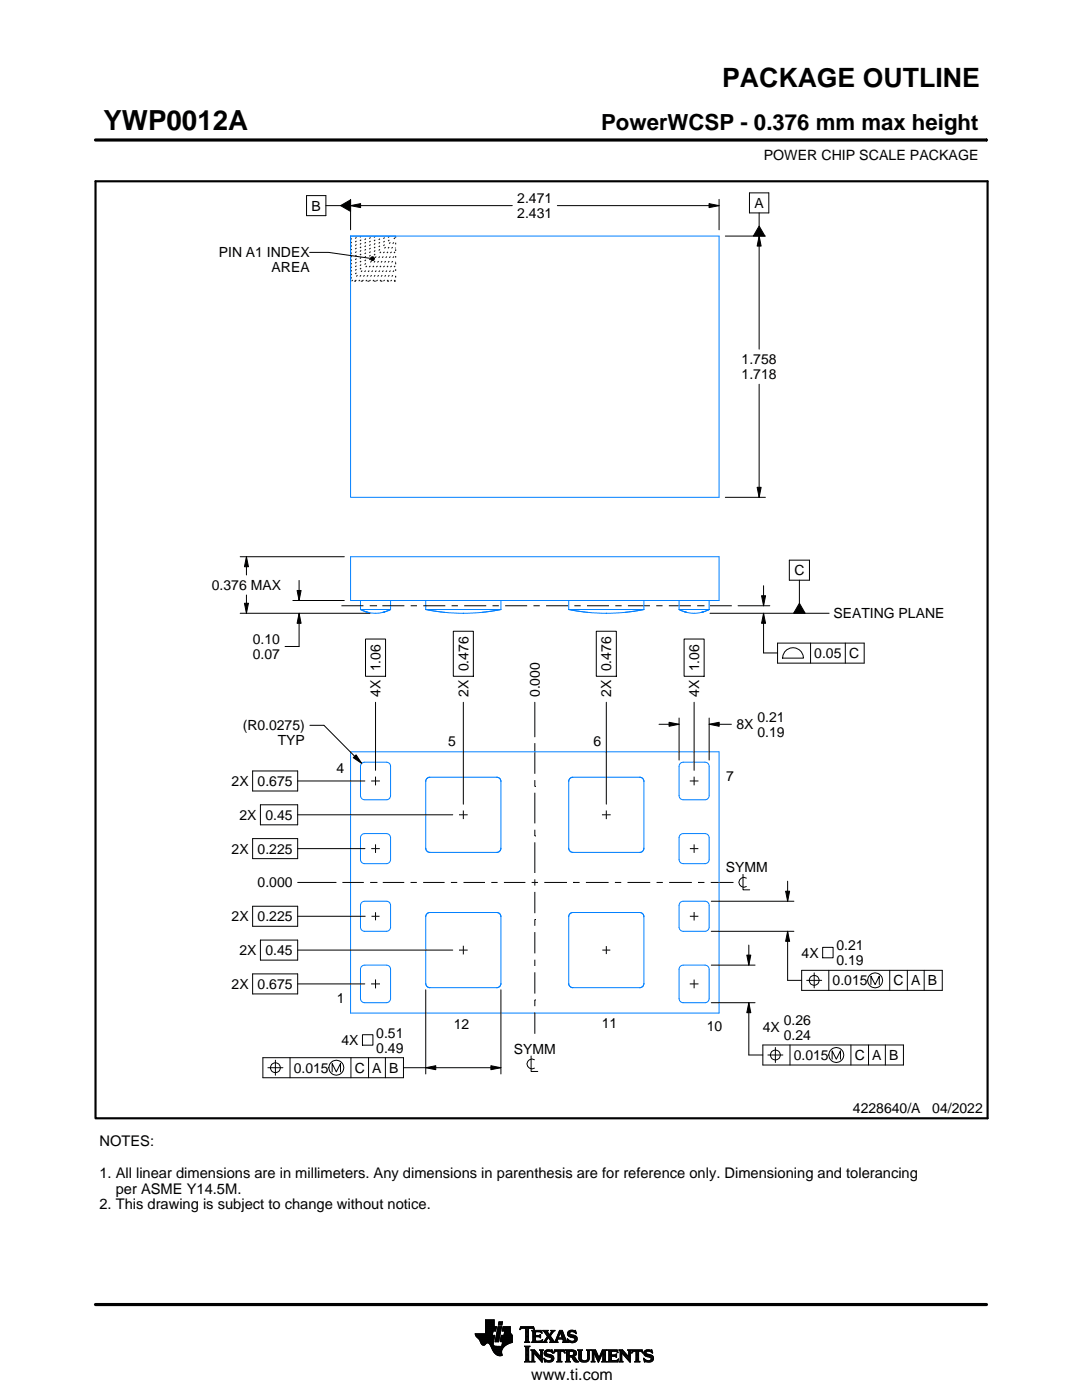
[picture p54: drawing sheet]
<svg xmlns="http://www.w3.org/2000/svg" width="216mm" height="279mm" viewBox="0 0 216 279" stroke-linecap="round" stroke-linejoin="round" font-family="sans-serif">
<defs><g id="words">
<text font-size="5.5" x="20.6" y="26">YWP0012A</text>
<text font-size="5.3" x="144.1" y="17.4">PACKAGE OUTLINE</text>
<text font-size="4.4" x="119.9" y="26">PowerWCSP - 0.376 mm max height</text>
<text font-size="3.2" x="106" y="275.3">www.ti.com</text>
<g font-size="2.9">
<text x="19.8" y="228.8">NOTES:</text>
<text x="19.8" y="235.1">1. All linear dimensions are in millimeters. Any dimensions in parenthesis are for reference only. Dimensioning and tolerancing</text>
<text x="23.1" y="238.2">per ASME Y14.5M.</text>
<text x="19.8" y="241.4">2. This drawing is subject to change without notice.</text>
</g>
<g font-size="2.8">
<text x="152.4" y="32">POWER CHIP SCALE PACKAGE</text>
<text x="103.2" y="40.5">2.471</text>
<text x="150.5" y="41.5">A</text>
<text x="62.2" y="42">B</text>
<text x="103.2" y="43.5">2.431</text>
<text x="43.7" y="51.4">PIN A1 INDEX</text>
<text x="54.2" y="54.4">AREA</text>
<text x="148" y="72.7">1.758</text>
<text x="148" y="75.7">1.718</text>
<text x="42.3" y="117.7">0.376 MAX</text>
<text x="158.5" y="114.8">C</text>
<text x="166.3" y="123.3">SEATING PLANE</text>
<text x="50.4" y="128.5">0.10</text>
<text x="50.4" y="131.5">0.07</text>
<text x="162.5" y="131.3">0.05 C</text>
<text x="75.9" y="139.2" transform="rotate(-90 75.9 139.2)">4X 1.06</text>
<text x="93.5" y="139.2" transform="rotate(-90 93.5 139.2)">2X 0.476</text>
<text x="107.7" y="139.2" transform="rotate(-90 107.7 139.2)">0.000</text>
<text x="122" y="139.2" transform="rotate(-90 122 139.2)">2X 0.476</text>
<text x="139.5" y="139.2" transform="rotate(-90 139.5 139.2)">4X 1.06</text>
<text x="48.4" y="145.8">(R0.0275)</text>
<text x="55.4" y="148.8">TYP</text>
<text x="89.4" y="148.9">5</text>
<text x="118.4" y="148.9">6</text>
<text x="146.9" y="145.5">8X</text>
<text x="151.1" y="144">0.21</text>
<text x="151.1" y="147">0.19</text>
<text x="67.1" y="154.3">4</text>
<text x="144.9" y="155.9">7</text>
<text x="46.2" y="156.9">2X 0.675</text>
<text x="47.8" y="163.6">2X 0.45</text>
<text x="46.2" y="170.4">2X 0.225</text>
<text x="51.4" y="177.1">0.000</text>
<text x="144.8" y="174.1">SYMM</text>
<text x="46.2" y="183.9">2X 0.225</text>
<text x="47.8" y="190.6">2X 0.45</text>
<text x="160" y="191.2">4X</text>
<text x="166.9" y="189.7">0.21</text>
<text x="46.2" y="197.4">2X 0.675</text>
<text x="166.1" y="196.7">0.015</text>
<text x="166.9" y="192.7">0.19</text>
<text x="178.3" y="196.7">C A B</text>
<text x="67.2" y="200.1">1</text>
<text x="68.1" y="208.6">4X</text>
<text x="75.1" y="207.1">0.51</text>
<text x="90.5" y="205.4">12</text>
<text x="120.1" y="205.2">11</text>
<text x="141" y="205.7">10</text>
<text x="152.2" y="206">4X</text>
<text x="156.4" y="204.5">0.26</text>
<text x="156.4" y="207.5">0.24</text>
<text x="58.6" y="214.1">0.015</text>
<text x="70.8" y="214.1">C A B</text>
<text x="75.1" y="210.1">0.49</text>
<text x="102.5" y="210.3">SYMM</text>
<text x="158.4" y="211.5">0.015</text>
<text x="170.5" y="211.5">C A B</text>
<text x="170.2" y="222.2">4228640/A</text>
<text x="186" y="222.2">04/2022</text>
</g>
</g></defs>
<g fill="none" stroke="#000" stroke-width=".2" stroke-dasharray=".3 1" stroke-linecap="butt">
<path d="M70 47.8l.7-.7M70 48.5l1.4-1.4M70 49.2l2.1-2.1M70 50l2.8-2.9M70 50.7l3.5-3.6M70 51.4l4.2-4.3M70 52.1l4.9-5M70 52.8l5.6-5.7M70 53.5l6.3-6.4M70 54.2l7-7.1M70 54.9l7.7-7.8M70 55.6l8.4-8.5"/>
<path d="M70.2 56.1l8.8-8.8M70.9 56.1l8.1-8.1M71.6 56.1l7.4-7.4M72.3 56.1l6.7-6.7M73 56.1l6-6M73.7 56.1l5.3-5.2M74.4 56.1l4.6-4.5M75.1 56.1l3.9-3.8M75.8 56.1l3.2-3.1M76.5 56.1l2.5-2.4M77.2 56.1l1.8-1.7M77.9 56.1l1.1-1"/>
<path d="M78.6 56.1l.4-.3M79 47.1v9M79 56.1h-9"/>
</g>
<g fill="none" stroke="#0080ff" stroke-width=".2">
<path d="M70 47.1h73.5v52.2h-73.5zM70 47.1v9M70 111.1h73.5v8.7h-73.5zM71.9 119.8v1.8M77.9 119.8v1.8M85 119.8v1.8M100 119.8v1.8M113.5 119.8v1.8M128.5 119.8v1.8M135.5 119.8v1.8M141.5 119.8v1.8M71.9 121.6h6"/>
<path d="M71.9 121.6l1.5 .6M73.2 122.1h-.1l.3 .1M73.4 122.2l1.5 .2 1.5-.2M76.8 122.1l-.4 .1M77.9 121.6l-.3 .2M77.9 121.6l-1.5 .6M85 121.6h15M85 121.6l3.7 .6M88.7 122.2l3.7 .2M92.4 122.4h.1M96.2 122.2l-3.7 .2M100 121.6l-3.8 .6"/>
<path d="M113.5 121.6h15M113.5 121.6l3.7 .6M117.2 122.2l3.8 .2M121 122.4h.1M124.7 122.2l-3.7 .2M128.5 121.6l-3.8 .6M135.5 121.6h6M135.5 121.6l1.5 .6M136.6 122.1h.2zM136.7 122.1l.3 .1M137 122.2l1.5 .2 1.5-.2M140.4 122.1l-.4 .1"/>
<path d="M141.5 121.6l-.3 .2M141.5 121.6l-1.5 .6M70 150h73.5v52.2h-73.5zM72.2 152.4l.6-.3h4.3a.83 .83 0 0 1 .8 .8v5.9a.83 .83 0 0 1-.8 .8h-4.3a.83 .83 0 0 1-.9-.8v-5.9zM85.2 155.4l.6-.3h13.3a.83 .83 0 0 1 .9 .8v13.4a.83 .83 0 0 1-.9 .8h-13.3a.82 .82 0 0 1-.8-.8v-13.4zM113.7 155.4l.6-.3h13.4a.83 .83 0 0 1 .8 .8v13.4a.83 .83 0 0 1-.8 .8h-13.4a.82 .82 0 0 1-.8-.8v-13.4zM135.7 152.4l.6-.3h4.4a.83 .83 0 0 1 .8 .8v5.9a.83 .83 0 0 1-.8 .8h-4.4a.83 .83 0 0 1-.8-.8v-5.9zM72.2 166.6l.6-.2h4.3a.83 .83 0 0 1 .8 .8v4.3a.83 .83 0 0 1-.8 .9h-4.3a.83 .83 0 0 1-.9-.9v-4.3zM135.7 166.6l.6-.2h4.4a.83 .83 0 0 1 .8 .8v4.3a.83 .83 0 0 1-.8 .9h-4.4a.83 .83 0 0 1-.8-.9v-4.3zM72.2 180.1l.6-.2h4.3a.83 .83 0 0 1 .8 .8v4.3a.83 .83 0 0 1-.8 .9h-4.3a.83 .83 0 0 1-.9-.9v-4.3zM85.2 182.4l.6-.3h13.3a.83 .83 0 0 1 .9 .8v13.4a.83 .83 0 0 1-.9 .8h-13.3a.82 .82 0 0 1-.8-.8v-13.4zM113.7 182.4l.6-.3h13.4a.83 .83 0 0 1 .8 .8v13.4a.83 .83 0 0 1-.8 .8h-13.4a.83 .83 0 0 1-.8-.8v-13.4z"/>
<path d="M135.7 180.1l.6-.2h4.4a.83 .83 0 0 1 .8 .8v4.3a.83 .83 0 0 1-.8 .9h-4.4a.83 .83 0 0 1-.8-.9v-4.3zM72.8 200.1h4.3a.83 .83 0 0 0 .8-.8v-5.9a.83 .83 0 0 0-.8-.8h-4.3a.83 .83 0 0 0-.9 .8v5.9a.83 .83 0 0 0 .9 .8M136.3 200.1h4.4a.83 .83 0 0 0 .8-.8v-5.9a.83 .83 0 0 0-.8-.8h-4.4a.83 .83 0 0 0-.8 .8v5.9a.83 .83 0 0 0 .8 .8"/>
</g>
<g fill="none" stroke="#000" stroke-width=".2">
<path d="M19.1 27.9h177.7M61.2 39h3.8v4h-3.8zM70 39.8v6.1M143.5 39.8v6.1M149.5 38.5h3.9v4h-3.9zM196.8 27.7v.5M61.8 50.4h3.8l8.3 1.2M65 41h3M68 41l2-1.1v2.3zM70 41l2-.4v.8zM70 41h32.2M74 51.4l.2-.2 .4 .1 .1 .3-.1 .3-.4 .1-.2-.2z"/>
<path d="M111.2 41h32.3M141.5 40.6l2 .4-2 .4zM144.7 47.1h8M151.5 47.1l.4 2h-.8zM151.5 42.5v2.6M151.5 47.1v22.6M151.5 45.1l1.1 2h-2.3zM151.5 76.7v22.6M144.7 99.3h8M151.1 97.3h.8l-.4 2zM47.9 111.1h20.8M49.2 111.1l.4 2h-.8z"/>
<path d="M49.2 111.1v3.7M49.2 118.7v3.7M58.4 119.8h10.3M59.3 117.8h.8l-.4 2zM59.7 115.8v4M152 118.9h.8l-.4 2zM152.4 116.9v4M157.5 111.8h4v4h-4zM159.5 115.8v4.6M47.9 122.4h25.9M48.8 120.4h.8l-.4 2zM59.7 122.4l.4 2h-.8z"/>
<path d="M59.7 122.4v6.6h-2.8M68.1 120.9h4.4M72.9 127.5h4v7.5h-4zM73.8 120.9h1.2M75 120.9h.1M76.3 120.9h4.4M81.9 120.9h1.3M84.5 120.9h4.4M90.1 120.9h1.3M90.5 126h4v9h-4zM92.6 120.9h4.4M98.3 120.9h1.2"/>
<path d="M100.8 120.9h4.4M106.4 120.9h1.3M109 120.9h4.4M114.6 120.9h1.3M117.1 120.9h4.4M119 126h4v9h-4zM122.8 120.9h1.2M125.3 120.9h4.4M130.9 120.9h1.3M133.5 120.9h4.4M136.5 127.5h4v7.5h-4zM139.1 120.9h1.3"/>
<path d="M140.4 120.9h.1M141.6 120.9h4.4M141.7 122.4h23.7M147.3 120.9h6.3M152.4 122.4l.4 2h-.8zM152.4 122.4v7.9h2.8M155.2 128.3h17.2v4h-17.2zM156.6 130.1a2.08 2.08 0 0 1 2.3-.7 2.08 2.08 0 0 1 1.4 1.9h-4.1v-.5zM159.5 120.4l1.2 2h-2.3zM161.7 128.3v4M168.7 128.3v4M50.4 153.9h9v4h-9z"/>
<path d="M59.4 155.9h13.4M61.8 144.8h2.8l7.6 7.6M70.5 151.2l.6-.6 1.1 1.8zM74.1 155.9h1.7M74.9 140.2v13.5M74.9 155v1.7M92.5 140.2v20.3M106.7 156.9h.1M106.7 140.2v6.9M106.7 148.3v6.1M106.7 155.7v1.2M106.7 158.2v6.1"/>
<path d="M121 140.2v20.3M131.5 144.5h4M133.5 144.1l2 .4-2 .4zM135.5 143.3v8.4M137.6 155.9h1.8M138.5 140.2v13.5M138.5 155v1.7M141.5 144.5l2-.4v.8zM141.5 144.5h4.4M141.5 143.3v8.4M50.4 167.4h9v4h-9zM52 160.6h7.4v4h-7.4z"/>
<path d="M59.4 162.6h30.9M59.4 169.4h13.4M59.4 176.1h7.7M68.3 176.1h4.3M73.9 176.1h1.2M74.1 169.4h1.7M74.9 168.5v1.7M75.1 176.1h.1M76.4 176.1h4.3M81.9 176.1h1.3M84.4 176.1h4.3M90 176.1h1.2"/>
<path d="M91.6 162.6h1.7M92.5 161.8v1.7M92.5 176.1h4.3M98 176.1h1.3M100.5 176.1h4.3M106.1 176.1h1.2M106.7 166.8h.1M106.7 165.6v1.2M106.7 168.1v6.1M106.7 175.5v1.2M106.7 178v4.2M108.6 176.1h4.5"/>
<path d="M114.4 176.1h.1M114.4 176.1h1.3M116.9 176.1h4.5M120.1 162.6h1.7M121 161.7v1.8M122.7 176.1h1.3M125.2 176.1h4.5M131 176.1h1.3M133.5 176.1h4.6M137.7 169.4h1.6M138.5 168.5v1.7M139.3 176.1h.1"/>
<path d="M139.3 176.1h1.3M141.8 176.1h4.6M141.9 179.9h16.5M148.3 174.5v3.1h1.3M148.9 175.3a.98 .98 0 0 0-1.5 .8 .98 .98 0 0 0 1.5 .8M156.8 177.9h.8l-.4 2zM157.2 175.9v4M50.4 180.9h9v4h-9zM50.4 194.4h9v4h-9zM52 187.6h7.4v4h-7.4zM59.4 182.9h13.5M59.4 189.6h30.9"/>
<path d="M59.4 196.4h13.4M74 196.4h1.8M74.1 182.9h1.6M74.9 182.1v1.6M74.9 195.5v1.8M85 197.5v16.8M91.6 189.6h1.7M92.5 188.7v1.8M100 197.5v16.8M106.7 183.5h.1M106.7 199.5h.1M106.7 183.5v1.3"/>
<path d="M106.7 186v4.3M106.7 191.5v1.3M106.7 194v4.3M106.7 199.5v1.3M120.2 189.6h1.6M121 188.8v1.6M137.6 196.4h1.8M137.7 182.9h1.6M138.5 182v1.7M138.5 195.5v1.7M141.9 192.6h8.8M141.9 185.9h16.5"/>
<path d="M149 190.6h.8l-.4 2zM149.4 188.6v4M157.2 185.9l.4 2h-.8zM157.2 185.9v9.8h2.8M160 193.7h28v4h-28zM161 195.7h3M162.5 194.2v3M164.2 189.1h2v2.1h-2zM165.4 193.7v4M173.8 196.5v-1.7l.8 1.7 .9-1.7v1.7M177.5 193.7v4M181 193.7v4"/>
<path d="M184.4 193.7v4M52.5 211.1h28v4h-28v-4M53.5 213.1h3M55 211.6v3M57.9 211.1v4M66.3 213.9v-1.6l.8 1.6 .8-1.6v1.6M70 211.1v4M72.3 206.5h2.1v2.1h-2.1zM73.5 211.1v4M76.9 211.1v4M80.5 213.1h19.5M85 213.1l2-.4v.8z"/>
<path d="M98 212.7l2 .4-2 .4zM106 210.7v3.1h1.3M106.6 211.5a.98 .98 0 0 0-1.5 .8 .98 .98 0 0 0 1.5 .9M106.7 202.1v4.2M141.9 200.1h8.8M149.4 200.1l.4 2h-.8zM149.4 200.1v10.4h2.8M152.2 208.5h28.1v4h-28.1zM153.2 210.5h3M154.7 209v3M157.6 208.5v4M166 211.4v-1.7l.9 1.7 .8-1.7v1.7"/>
<path d="M169.8 208.5v4M173.3 208.5v4M176.7 208.5v4M94.8 266.2h3.5M94.8 266.3h3.5M94.9 266.4h3.3M94.9 266.5h3.8l-.2 1.2M94.9 266.5h3.8M95 266.6h3.7M95 266.7h3.7M95.1 266.8h3.6M95.2 266.9h3.4"/>
<path d="M95.3 267h3.3M95.4 267.1h3.2M95.5 267.2h3.1M95.6 267.3h3M95.7 267.4h2.8M95.7 267.5h2.8M95.8 267.6h2.7M95.8 267.7h2.7M95.9 267.8h2.6M95.9 267.9h2.5M95.9 268h2.5M96 268h1.1"/>
<path d="M96 268.1h1M96.1 268.2h.8M96.1 268.3h.7M96.2 268.4h.6M96.3 268.4h.4M96.9 266.1h1.4M96.9 266h1.4M96.9 265.9h1.4M96.9 265.8h1.5M96.9 265.7h1.5M96.9 264.7l2.2 .1-.2 .9h-.5l-.2 .8M96.9 265.6h2"/>
<path d="M96.9 265.5h2M96.9 265.4h2M96.9 265.3h2.1M96.9 265.2h2.1M96.9 265.1h2.1M96.9 265h2.1M96.9 264.9h2.1M96.9 264.8h2.2M96.9 264.6h1.7M96.9 264.5h1.7M96.9 264.4h1.7M96.9 264.3h1.7"/>
<path d="M96.9 264.2h1.7M96.9 264.1h1.7M96.9 264h1.7M96.9 263.9h1.7M96.9 263.8h1.7M96.9 263.7h1.7M96.9 263.6h1.7M96.9 263.5h1.7M96.9 263.4h1.7M97.5 268h.9M97.6 268.1h.8M97.7 268.2h.7"/>
<path d="M97.7 268.3h.7M97.8 268.4h.6M97.9 268.5h.6M97.9 268.6h.7M98 268.7h1.1M98 268.8h2.6M98 268.8h2.5M98.1 268.9h2.3M98.1 269h2.3M98.1 269.1h2.2M98.2 269.2h2.1M98.2 269.2h2"/>
<path d="M98.2 269.3h2M98.3 269.4h1.9M98.3 269.5h1.8M98.4 269.6h1.7M98.4 268v.4l.3 .2 2 .1M98.5 269.7h1.6M98.5 267.7l-.1 .3M98.5 269.8h1.6M98.6 269.9h1.5M98.6 264.8v-1.4h-1.7v2.8h-2.1l.1 .3 .7 .8 .7 1.1 .3 .1 .6-.5 .4 .1 1 1.8 .8 .6h.8l-.1-1 .8-1M98.6 270h1.5M98.7 270h1.4"/>
<path d="M98.8 270.1h1.3M98.8 267.7h.7M98.8 267.6h.7M98.8 267.5h.7M98.9 270.2h1.2M98.9 267.4h.7M98.9 267.3h.7M98.9 267.2h.7M98.9 267.1h.7M98.9 267h.7M98.9 270.3h1.3M99 266.9h.6"/>
<path d="M99 266.9h.7M99 266.8h.7M99 266.7h.7M99 266.6h.7M99 266.5h.7M99.1 270.4h1.1M99.1 266.4h.7M99.1 266.3h.7M99.1 266.2h.7M99.1 266.1h.7M99.1 266h.7M99.2 265.9h.7"/>
<path d="M99.2 265.8h.7M99.2 270.4h1M99.2 265.7h.7M99.2 265.6h.7M99.2 265.5h.7M99.3 265.4h.6M99.3 265.4h.7M99.3 265.3h.7M99.3 265.2h.7M99.3 265.1h.7M99.3 265h.7M99.4 270.5h.8"/>
<path d="M99.4 264.9h.7M99.4 264.8h.7M99.4 264.8h.7l-.6 3h-.7zM99.4 264.5l.2-.7h.7l-.2 .7h-.7M99.5 264.4h.6M99.5 264.3h.7M99.5 264.2h.7M99.5 264.1h.7M99.5 264h.7M99.5 263.9h.7M99.6 263.8h.7M99.8 270.6h.1"/>
<path d="M99.8 267.7h2.4M99.8 267.6h2.4M99.8 267.5h2.4M99.9 267.4h2.3M99.9 267.3h2.3M99.9 267.2h2.3M99.9 267.1h2.3M99.9 267h2.3M99.9 266.9h2.3M100 266.9h2.2M100 266.8h2.2M100 266.7h2.2"/>
<path d="M100 266.6h2.2M100 266.5h2.2M100.1 268.6h.7M100.2 268.5h.7M100.2 268.4h.8M100.2 268.4h.9M100.2 268.3h1M100.2 268.2h1.2M100.2 265.6h1.6M100.2 268.1h1.4M100.2 265.5h1.6M100.2 268h1.6"/>
<path d="M100.3 265.4h1.5M100.3 268h1.7M100.3 267.9h1.9M100.3 265.3h1.5M100.3 267.8h1.9M100.3 265.2h1.5M100.3 265.1h1.5M100.3 265h1.5M100.4 264.9h1.4M100.4 264.8h1.4M100.6 266.5l.1-.8h-.5l.2-.9h1.4l.1 1.1 .3 .6v1.4l-1.3 .6M100.6 266.4h1.5"/>
<path d="M100.6 266.3h1.4M100.6 266.2h1.4M100.6 266.1h1.3M100.7 266h1.2M100.7 265.9h1.2M100.7 265.8h1.1M100.7 265.7h1.1M102.2 266.5h-2.2l-.2 1.1 .5 .2-.2 .9M103.7 265.3h.1M103.8 265.2h.2M103.8 265h2.8M103.8 264.9h2.7"/>
<path d="M103.9 264.8h2.6M104.7 267.8h1M104.7 271.8h1.1M104.7 268.7h1M104.8 267.7h.7M104.8 271.7h.8M104.9 265.2h.6M104.9 268.9h.6M104.9 267.6h.6M104.9 267.5l-.2 .3M104.9 267.5h.6M104.9 267.4h.6"/>
<path d="M104.9 267.3h.6M104.9 267.2h.6M104.9 267.1h.6M104.9 267h.6M104.9 266.8h.6M104.9 266.7h.6M104.9 266.6h.6M104.9 266.5h.6M104.9 266.4h.6M104.9 266.3h.6M104.9 266.2h.6M104.9 266.1h.6"/>
<path d="M104.9 265.9h.6M104.9 265.8h.6M104.9 265.7h.6M104.9 265.6h.6M104.9 265.5h.6M104.9 265.4h.6M104.9 265.3h.6M104.9 271.5h.6M104.9 269h.6M104.9 271.4h.6M104.9 271.4v-2.4l-.2-.4h1.1l-.3 .4v2.4M104.9 271.4l-.2 .4h1.1l-.3-.4"/>
<path d="M104.9 271.3h.6M104.9 271.2h.6M104.9 271.1h.6M104.9 271h.6M104.9 270.9h.6M104.9 270.8h.6M104.9 270.6h.6M104.9 270.5h.6M104.9 270.4h.6M104.9 270.3h.6M104.9 270.2h.6M104.9 270.1h.6"/>
<path d="M104.9 270h.6M104.9 269.9h.6M104.9 269.8h.6M104.9 269.6h.6M104.9 269.5h.6M104.9 269.4h.6M104.9 269.3h.6M104.9 269.2h.6M104.9 269.1h.6M105.5 267.5l.2 .3M105.5 267.5v-2.3l.7-.1 .4 .3-.1-.6h-2.6l-.1 .6 .4-.3 .7 .1v2.3M105.7 267.8h-1"/>
<path d="M105.9 271.8h.8M105.9 269.4h.8M106.1 269.5h.7M106.1 267.8h2M106.1 271.7h.5M106.2 269.6h.7M106.2 271.5h.3M106.2 265.6h1.8M106.2 269.8h.8M106.2 271.4h.3M106.2 271.4l-.3 .4h.8l-.2-.4M106.2 271.3h.3"/>
<path d="M106.2 271.2h.3M106.2 271.1h.3M106.2 271h.3M106.2 270.9h.3M106.2 270.8h.3M106.2 270.6h.3M106.2 270.5h.3M106.2 270.4h.3M106.2 270.3h.3M106.2 270.2h.3M106.2 270.1h.3M106.2 270h1"/>
<path d="M106.2 269.9h.9M106.2 269.8v1.6M106.2 269.8l-.3-.4h.8l1.2 1.4M106.3 267.7h1.8M106.3 265.7h1.8M106.3 267.6h.6M106.3 265.8h.6M106.3 267.5l-.2 .3M106.3 267.5h.5M106.3 267.4h.5M106.3 267.3h.5M106.3 267.2h.5"/>
<path d="M106.3 267.1h.5M106.3 267h.5M106.3 266.8h.5M106.3 266.7h1.6M106.3 266.6h1.6M106.3 266.5h.5M106.3 266.4h.5M106.3 266.3h.5M106.3 266.2h.5M106.3 266.1h.5M106.3 265.9h.5M106.4 265.2h.2"/>
<path d="M106.5 270h.1M106.5 270v1.4M106.5 265.3h.1M106.6 270.1h.7M106.7 270.2h.7M106.8 270.3h.7M106.8 265.9l.2-.1h.6l.6 .2-.2-.5h-1.9l.2 .3v1.7M106.8 265.9v.6h.8l.3-.2v.7M106.9 270.4h.7M107 270.5h.7M107.1 270.6h.7M107.2 270.8h1"/>
<path d="M107.3 270.9h.9M107.4 271h.8M107.5 271.1h.7M107.6 271.2h.6M107.6 266.5h.3M107.7 271.3h.5M107.7 269.4h.7M107.7 266.8h.2M107.7 267.6h.5M107.8 266.4h.1M107.8 271.4h.4M107.8 267h.1"/>
<path d="M107.8 265.8h.3M107.8 269.5h.5M107.9 271.5h.3M107.9 269.6h.3M107.9 267l-.3-.2h-.8l.1 .8h.9l.5-.2M107.9 269.8h.3M107.9 270.6h.3M107.9 270.5h.3M107.9 270.4h.3M107.9 270.3h.3M107.9 270.2h.3M107.9 270.1h.3"/>
<path d="M107.9 270h.3M107.9 269.9h.3M107.9 269.8v1M107.9 269.8l-.2-.4h.7l-.2 .4M108 271.7h.2M108 265.9h.1M108 267.5h.2M108.1 271.8h.1M108.1 266.1h.1M108.2 267.4h.1M108.2 269.8v2.1l-1.7-1.9M108.2 267.8h.9"/>
<path d="M108.3 267.4l-.2 .5-2-.1M108.3 265.6h1M108.5 267.7h.5M108.5 271.1l.8 .4h.5l.2-.1-.1-.4-1-.4-.3-.3 .1-.7 .7-.2 .6 .1 .2-.1 .1 .6-.9-.3-.3 .1-.1 .3 1.3 .4 .2 .6M108.5 271.1h.1M108.5 265.7h.7M108.5 271.2h.2M108.6 271.3h.2M108.6 270.1h.4M108.6 270h.4M108.6 270.2h.6M108.6 267.6h.4"/>
<path d="M108.6 271.4h.4M108.6 269.9h.4M108.6 270.3h1M108.6 265.8h.7M108.6 271.5h.8M108.6 269.8h.5M108.7 271.7h1.5M108.7 270.4h1.3M108.7 267.5h.3M108.7 271.8h.1M108.7 265.9h.6M108.7 269.6h1.5"/>
<path d="M108.8 267.4h.3M108.8 270.5h1.5M108.8 266.1h.6M108.8 269.5h1.4M108.8 267.3h.4M108.9 266.2h.6M108.9 267.2h.4M108.9 266.3h.6M108.9 270.6h1.5M109 267.1h.3M109 266.4h1M109.1 271.8h.9"/>
<path d="M109.1 269.4h.7M109.1 267h.9M109.1 266.5h.8M109.1 267.8h-.9M109.2 266.8h.8M109.2 266.6h.6M109.2 266.7h.7M109.2 266.7l-.6 .9-.4 .2M109.3 270.8h1.1M109.5 267.1h.6M109.6 267.2h.6M109.7 271.5h.7"/>
<path d="M109.7 267.3h.6M109.7 267.8l.2-.2-.5-.7-.4 .8 .1 .1M109.7 267.8h1.6M109.7 266.3h.4M109.7 267.4h.6M109.8 270.9h.7M109.8 266.2h.3M109.8 266.6l.9 1.2 1-2.3h.5l.8 2.1 .3 .2M109.8 267.5h.6M109.9 266.1h.3M109.9 269.8h.4M109.9 267.6h.6"/>
<path d="M109.9 267.7h.7M109.9 271.4h.5M109.9 265.9h.4M110 271h.5M110 265.6h.7M110 265.9l-.4 .5-.4-.6 .2-.3h-1.1l.9 1.2M110 265.9l.1-.2-.2-.2h.8l-.9 1.1M110 271.3h.5M110 265.8h.4M110 271.1h.5M110 271.2h.5M110.1 269.4h.1"/>
<path d="M110.1 265.7h.4M110.1 269.9h.2M110.2 270h.1M110.5 270h.1M110.5 269.9h.2M110.5 271.1l-.2 .5-.8 .3-.6-.2-.2 .1-.2-.7M110.5 269.8h.3M110.6 269.6h2.1M110.6 269.5h2M110.6 269.4h2M110.7 267.7h.5M110.8 267.6h.4"/>
<path d="M110.9 267.5h.3M110.9 267.4h.3M111 267.3h.3M111 267.2h1.8M111 267.1h1.8M111.1 267h.3M111.1 271.8h1M111.1 266.8h.4M111.2 266.7h.3M111.2 267.5l.1-.2h1l.1 .2M111.2 267.5v.3h.1M111.2 266.6h.3"/>
<path d="M111.3 266.5h.3M111.3 271.7h.6M111.3 266.4h.3M111.3 271.5h.6M111.3 267.8h-1.6M111.3 269.8h.6M111.4 266.3h.3M111.4 271.4h.5M111.4 271.4l-.1-1.7h-.4l-.4 .4 .2-.7h1.9l.1 .7-.3-.4h-.5v1.7M111.4 270.5h.5M111.4 270.4h.5M111.4 270.3h.5"/>
<path d="M111.4 270.2h.5M111.4 270.1h.5M111.4 270h.5M111.4 269.9h.5M111.4 271.4l-.3 .4h1l-.2-.4M111.4 271.3h.5M111.4 271.2h.5M111.4 271.1h.5M111.4 271h.5M111.4 270.9h.5M111.4 270.8h.5M111.4 270.6h.5"/>
<path d="M111.4 266.2h.3M111.4 266.1h.4M111.5 265.9h.9M111.5 265.8h.8M111.6 265.7h.7M111.6 265.6h.6M111.8 265.9l.4 1.1h-.8zM111.9 266.1h.5M111.9 266.2h.5M111.9 266.3h.6M112 266.4h.5M112 266.5h.6"/>
<path d="M112.1 266.6h.5M112.1 266.7h.6M112.1 266.8h.6M112.2 267h.5M112.2 267.8h1.1M112.3 267.3h.6M112.3 267.4h.6M112.4 267.5h.6M112.4 267.5v.3h-.2M112.4 269.8h.3M112.4 267.6h.6M112.4 267.7h.7"/>
<path d="M112.6 269.9h.1M112.6 270h.2M112.8 271.8h1M112.8 269.4h1.6M113 269.5h1.7M113 271.7h.7M113 269.6h1.9M113 271.5h.6M113 269.8h.6M113 271.4h.6M113 271.4l-.2 .4h1l-.2-.4M113 271.3h.6"/>
<path d="M113 271.2h.6M113 271.1h.6M113 271h.6M113 270.9h.6M113 270.8h1.5M113 270.6h1.6M113 270.5h1.8M113 270.4h.6M113 270.3h.6M113 270.2h.6M113 270.1h.6M113 270h.6"/>
<path d="M113 269.9h.6M113 269.8v1.6M113 269.8l-.2-.4h1.4l.6 .2 .2 .3v.4l-.2 .3-.4 .1M113.2 267.3h.2M113.2 267.4h.3M113.2 266.2h.5M113.2 266.3h.6M113.2 266.1h.5M113.3 267.5h.3M113.3 267.8h-1.1M113.3 266.4h.9M113.3 265.9h.4"/>
<path d="M113.3 267.6h.6M113.3 266.5h1.3M113.3 267.7h1.6M113.3 265.8h.5M113.3 267.8h.2M113.4 266.6h1.5M113.4 265.7h1.5M113.4 265.7l.5-.2 .7 .1 .2-.1 .1 .7-.7-.4h-.4l-.1 .3 .1 .2 .9 .2 .4 .3 .1 .5-.3 .5-.6 .2-.7-.2-.2 .1-.2-.7 .9 .5 .5-.1 .1-.3-.2-.3-1.1-.4-.2-.4zM113.5 266.7h1.5M113.5 265.6h1.4M113.6 271.4v-.6h.4l.7 1h.8M113.6 269.9l.1-.2 .7 .2v.4l-.4 .2"/>
<path d="M113.6 269.9v.6M113.7 267.8h1.1M113.8 266.8h1.3M113.8 265.5h.6M114 268h.4M114.1 270.9h.6M114.2 271h.6M114.2 271.1h.7M114.3 271.2h.6M114.3 267h.8M114.3 269.8h.7M114.3 270.4h.6"/>
<path d="M114.4 271.3h.6M114.4 270.7l1.1 1.1M114.4 270.7h.1M114.4 271.4h.7M114.4 269.9h.6M114.4 270.3h.6M114.5 267.6h.5M114.5 270.2h.5M114.5 270h.5M114.5 265.8h.4M114.5 270.1h.5M114.5 271.5h.7"/>
<path d="M114.6 271.7h.7M114.6 267.1h.6M114.6 267.5h.5M114.7 267.2h.5M114.7 267.4h.5M114.7 265.9h.3M114.7 267.3h.5M114.7 271.8h.8M114.8 266.1h.2M114.9 266.2h.1M115.3 269.4h.9M115.4 269.5h.7"/>
<path d="M115.5 269.6h.5M115.5 269.8h.5M115.5 269.8v1.4l.4 .5 .6 .2 .7-.1 .3-.3 .1-.5M115.5 271h.5M115.5 270.9h.5M115.5 270.8h.5M115.5 270.6h.5M115.5 270.5h.5M115.5 270.4h.5M115.5 270.3h.5M115.5 270.2h.5M115.5 270.1h.5"/>
<path d="M115.5 270h.5M115.5 269.9h.5M115.5 269.8l-.2-.4h.9l-.2 .4M115.5 271.1h.5M115.5 271.2h.5M115.5 271.3h.6M115.6 271.4h.6M115.7 271.5h.8M115.8 271.7h1.5M116 271l.2 .4 .5 .2 .4-.2 .2-.4M116 269.8v1.2M116 271.8h1.1"/>
<path d="M116.8 271.5h.6M117 269.4h.8M117.1 271.4h.4M117.2 269.5h.5M117.2 271.3h.4M117.2 269.6h.4M117.2 271.2h.4M117.2 271.1h.4M117.3 269.8h.3M117.3 271h.3M117.3 270.9h.3M117.3 270.8h.3"/>
<path d="M117.3 270.6h.3M117.3 270.5h.3M117.3 270.4h.3M117.3 270.3h.3M117.3 270.2h.3M117.3 270.1h.3M117.3 270h.3M117.3 269.9h.3M117.6 269.8l.2-.4h-.8l.2 .3 .1 1.3M117.6 269.8v1.2M118 271.8h.7M118 269.4h.8"/>
<path d="M118.1 269.5h.8M118.1 271.7h.5M118.2 269.6h.7M118.2 271.5h.3M118.2 269.8h.8M118.2 271.4h.3M118.2 269.8l-.2-.4h.8l.7 1.6 .7-1.6h.9l-.3 .4M118.2 271.4l-.2 .4h.7l-.2-.4M118.2 271.3h.3M118.2 271.2h.3M118.2 271.1h.3M118.2 271h.3"/>
<path d="M118.2 270.9h.3M118.2 270.8h.3M118.2 270.6h.3M118.2 270.5h.3M118.2 270.4h.3M118.2 270.3h.3M118.2 270.2h.3M118.2 270.1h.3M118.2 270h.9M118.2 269.9h.8M118.2 269.8v1.6M118.6 270.1h.5"/>
<path d="M118.6 270.2h.6M118.7 270.3h.5M118.7 270.4h.6M118.8 270.5h.5M118.8 270.6h.6M118.9 270.8h.5M118.9 270.9h.6M119 271h.8M119 271.1h.8M119.1 271.2h.6M119.1 271.3h.6M119.2 271.4h.4"/>
<path d="M119.2 271.5h.4M119.3 271.7h.2M119.3 271.8h.2M119.6 270.9h.3M119.6 270.8h.3M119.7 270.6h.3M119.7 270.5h.3M119.8 270.4h.3M119.8 270.3h.3M119.9 270.2h.3M119.9 270.1h.3M120 270h.8"/>
<path d="M120 269.9h.8M120 269.8h.8M120.1 271.8h1M120.1 269.6h.7M120.1 269.5h.8M120.2 269.4h.9M120.2 271.7h.7M120.3 271.5h.5M120.3 271.4h.5M120.3 271.4l-.2 .4h1l-.3-.4M120.3 271.4v-1.5l-.9 2-.9-2v1.5M120.3 271.3h.5"/>
<path d="M120.3 271.2h.5M120.3 271.1h.5M120.3 271h.5M120.3 270.9h.5M120.3 270.8h.5M120.3 270.6h.5M120.3 270.5h.5M120.3 270.4h.5M120.3 270.3h.5M120.3 270.2h.5M120.3 270.1h.5M120.8 269.8v1.6"/>
<path d="M121.2 271.8h2M121.2 269.4h1.9M121.4 269.5h1.8M121.4 271.7h1.9M121.5 269.6h1.7M121.5 271.5h1.8M121.5 269.8h.5M121.5 271.4h.5M121.5 269.8l-.3-.4h1.9l.2 .6M121.5 269.9h.5M121.5 269.8v1.6M121.5 271.3h.5"/>
<path d="M121.5 271.2h.5M121.5 271.1h.5M121.5 271h.5M121.5 270.9h.5M121.5 270.8h.5M121.5 270.6h1.5M121.5 270.5h1.5M121.5 270.4h1.5M121.5 270.3h.5M121.5 270.2h.5M121.5 270.1h.5M121.5 270h.5"/>
<path d="M122.6 270.4l.4-.2v.7l-.2-.2h-.8v.7l.2 .1M122.9 270.8h.1M122.9 270.3h.1M123 269.8h.3M123.1 271.4h.3M123.2 269.9h.1M123.3 270h.1M123.3 270l-.4-.3h-.8l-.1 .7M123.3 271.3h.1M123.4 271.2h.1M123.4 271.2l-.2 .6h-2l.3-.4M123.4 271.2l-.3 .3h-.4"/>
<path d="M123.5 271.8h.8M123.5 269.4h.7M123.6 269.5h.7M123.7 271.7h.5M123.7 269.6h.7M123.7 271.5h.4M123.7 269.8h.8M123.7 271.4h.4M123.7 271.4l-.2 .4h.8l-.2-.4M123.7 271.3h.4M123.7 271.2h.4M123.7 271.1h.4"/>
<path d="M123.7 271h.4M123.7 270.9h.4M123.7 270.8h.4M123.7 270.6h.4M123.7 270.5h.4M123.7 270.4h.4M123.7 270.3h.4M123.7 270.2h.4M123.7 270.1h.4M123.7 270h1M123.7 269.9h.9M123.7 269.8v1.6"/>
<path d="M123.7 269.8l-.2-.4h.7l1.2 1.4 .1-1M124.1 270v1.4M124.1 270h.1M124.2 270.1h.6M124.2 270.2h.7M124.3 270.3h.7M124.4 270.4h.7M124.5 270.5h.7M124.6 270.6h.7M124.7 270.8h1.1M124.8 270.9h1M124.9 271h.9"/>
<path d="M125 271.1h.8M125.1 271.2h.7M125.2 271.3h.6M125.2 269.4h.8M125.3 271.4h.5M125.4 269.5h.5M125.4 271.5h.4M125.4 269.6h.4M125.5 269.8h.3M125.5 269.8l-.3-.4h.8l-.2 .4M125.5 270.4h.3M125.5 270.3h.3"/>
<path d="M125.5 270.2h.3M125.5 270.1h.3M125.5 270h.3M125.5 269.9h.3M125.5 270.6h.3M125.5 270.5h.3M125.5 271.7h.3M125.6 271.8h.2M125.8 269.8v2.1l-1.7-1.9M126 270h.1M126.1 269.9h.1M126.1 269.8h.3"/>
<path d="M126.1 269.6h2.1M126.2 269.5h2M126.2 269.4h2M126.6 271.8h1.1M126.9 271.7h.6M126.9 271.5h.5M126.9 269.8h.5M126.9 271.4h.5M126.9 271.4v-1.7h-.5l-.3 .4 .1-.7h1.9l.2 .7-.4-.4h-.5v1.7M126.9 270.5h.5M126.9 270.4h.5M126.9 270.3h.5"/>
<path d="M126.9 270.2h.5M126.9 270.1h.5M126.9 270h.5M126.9 269.9h.5M126.9 271.4l-.3 .4h1.1l-.3-.4M126.9 271.3h.5M126.9 271.2h.5M126.9 271.1h.5M126.9 271h.5M126.9 270.9h.5M126.9 270.8h.5M126.9 270.6h.5"/>
<path d="M128 269.8h.3M128.1 269.9h.2M128.2 270h.1M128.4 271.1h.1M128.4 271.2h.2M128.5 271.3h.2M128.5 270.1h.4M128.5 270h.4M128.5 270.2h.6M128.5 271.4h.4M128.5 269.9h.4M128.5 270.3h1"/>
<path d="M128.5 271.5h.8M128.5 269.8h.5M128.6 271.7h1.5M128.6 270.4h1.3M128.6 271.8h.1M128.6 269.6h1.5M128.7 270.5h1.5M128.7 269.5h1.4M128.8 270.6h1.5M128.9 271.8h1M129 269.4h.7M129.1 270.8l-.6-.4 .1-.7 .5-.3 .8 .1 .2-.1 .1 .7-.8-.4-.4 .1-.1 .2 1.3 .5 .2 .6"/>
<path d="M129.1 270.8l.7 .2v.4l-.6 .1-.8-.4M129.2 270.8h1.1M129.6 271.5h.7M129.6 270.9h.8M129.8 269.8h.4M129.8 271.4h.5M129.9 271h.5M129.9 271.3h.5M129.9 271.1h.5M129.9 271.2h.5M129.9 269.4h.2M130 269.9h.2"/>
<path d="M130.1 270h.1M130.4 271.1l-.3 .5-.7 .3-.6-.2-.2 .1-.2-.7"/>
<circle cx="162.5" cy="195.6" r=".99"/>
<circle cx="174.6" cy="195.7" r="1.49"/>
<circle cx="54.9" cy="213.1" r=".99"/>
<circle cx="67.1" cy="213.1" r="1.49"/>
<circle cx="154.7" cy="210.5" r=".99"/>
<circle cx="166.9" cy="210.6" r="1.49"/>
</g>
<g fill="#000">
<path d="M68 41l2-1.1v2.3zM70 41l2-.4v.8zM74 51.4l.2-.2 .4 .1 .1 .3-.1 .3-.4 .1-.2-.2zM141.5 40.6l2 .4-2 .4zM151.5 47.1l.4 2h-.8zM151.5 45.1l1.1 2h-2.3zM151.1 97.3h.8l-.4 2zM49.2 111.1l.4 2h-.8zM59.3 117.8h.8l-.4 2zM48.8 120.4h.8l-.4 2zM59.7 122.4l.4 2h-.8zM152 118.9h.8l-.4 2z"/>
<path d="M152.4 122.4l.4 2h-.8zM159.5 120.4l1.2 2h-2.3zM70.5 151.2l.6-.6 1.1 1.8zM133.5 144.1l2 .4-2 .4zM141.5 144.5l2-.4v.8zM156.8 177.9h.8l-.4 2zM149 190.6h.8l-.4 2zM157.2 185.9l.4 2h-.8zM85 213.1l2-.4v.8zM98 212.7l2 .4-2 .4zM149.4 200.1l.4 2h-.8z"/>
</g>
<path d="M19.1 36.2h178v187h-178z" fill="none" stroke="#000" stroke-width=".43"/>
<path d="M19 27.9h177.8M19 260.3h177.8" fill="none" stroke="#000" stroke-width=".63"/>
<use href="#words"/>
</svg>
